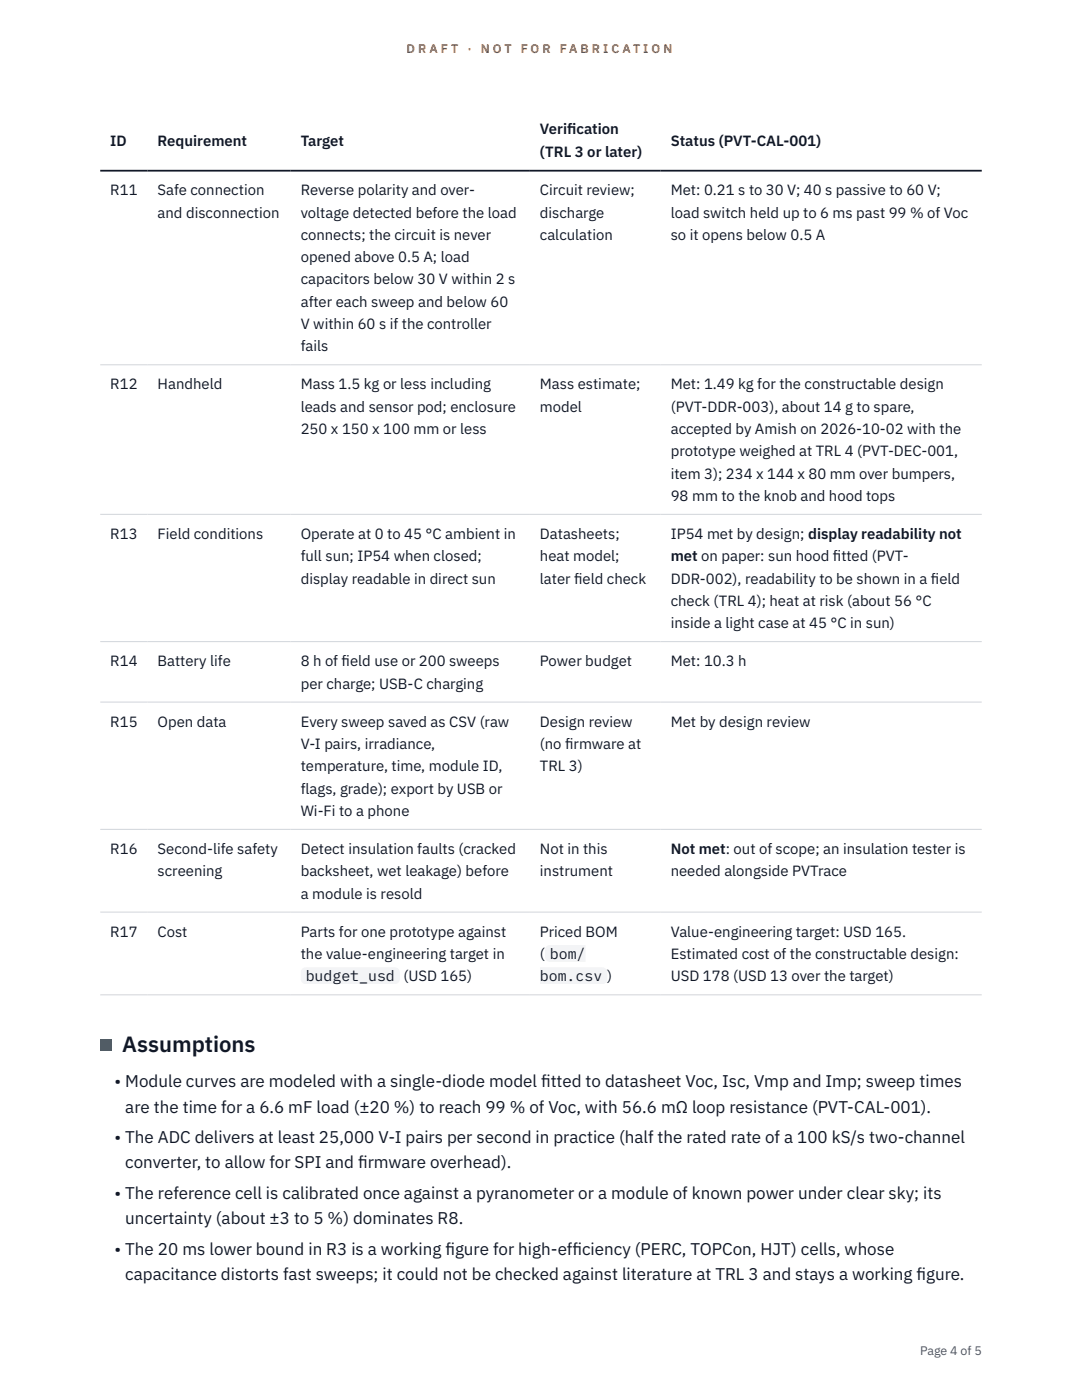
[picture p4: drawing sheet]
<svg xmlns="http://www.w3.org/2000/svg" width="216mm" height="279mm" viewBox="0 0 216 279" stroke-linecap="round" stroke-linejoin="round" font-family="sans-serif">
<defs><g id="words">
<text font-size="4.4" fill="#111827" x="24.4" y="210">Assumptions</text>
<g font-size="3.4" fill="#111827">
<text x="22.9" y="217">• Module curves are modeled with a single-diode model f</text>
<text x="108" y="217">itted to datasheet Voc, Isc, Vmp and Imp; sweep times</text>
<text x="25" y="222">are the time for a 6.6 mF load (±20 %) to reach 99 % of Voc, with 56.6 mΩ loop resistance (PVT-CAL-001).</text>
<text x="22.9" y="228.1">• The ADC delivers at least 25,000 V-I pairs per second in practice (half the rated rate of a 100 kS/s two-channel</text>
<text x="25" y="233.2">converter, to allow for SPI and f</text>
<text x="71.4" y="233.2">irmware overhead).</text>
<text x="22.9" y="239.3">• The reference cell is calibrated once against a pyranometer or a module of known power under clear sky; its</text>
<text x="25" y="244.4">uncertainty (about ±3 to 5 %) dominates R8.</text>
<text x="22.9" y="250.4">• The 20 ms lower bound in R3 is a working f</text>
<text x="88.9" y="250.4">igure for high-eff</text>
<text x="114.2" y="250.4">iciency (PERC, TOPCon, HJT) cells, whose</text>
<text x="25" y="255.5">capacitance distorts fast sweeps; it could not be checked against literature at TRL 3 and stays a working f</text>
<text x="182.9" y="255.5">igure.</text>
</g>
<g font-size="3" fill="#111827">
<text x="22" y="29.1">ID</text>
<text x="31.5" y="29.1">Requirement</text>
<text x="60" y="29.1">Target</text>
<text x="107.7" y="26.8">Verif</text>
<text x="113.2" y="26.8">ication</text>
<text x="133.8" y="29.1">Status (PVT-CAL-001)</text>
<text x="107.7" y="31.3">(TRL 3 or later)</text>
<text x="22" y="39">R11</text>
<text x="31.5" y="39">Safe connection</text>
<text x="60" y="39">Reverse polarity and over-</text>
<text x="107.7" y="39">Circuit review;</text>
<text x="133.8" y="39">Met: 0.21 s to 30 V; 40 s passive to 60 V;</text>
<text x="31.5" y="43.4">and disconnection</text>
<text x="60" y="43.4">voltage detected before the load</text>
<text x="60" y="47.9">connects; the circuit is never</text>
<text x="107.7" y="43.4">discharge</text>
<text x="107.7" y="47.9">calculation</text>
<text x="133.8" y="43.4">load switch held up to 6 ms past 99 % of Voc</text>
<text x="133.8" y="47.9">so it opens below 0.5 A</text>
<text x="60" y="52.3">opened above 0.5 A; load</text>
<text x="60" y="56.8">capacitors below 30 V within 2 s</text>
<text x="60" y="61.2">after each sweep and below 60</text>
<text x="60" y="65.7">V within 60 s if the controller</text>
<text x="60" y="70.1">fails</text>
<text x="22" y="77.7">R12</text>
<text x="31.5" y="77.7">Handheld</text>
<text x="60" y="77.7">Mass 1.5 kg or less including</text>
<text x="107.7" y="77.7">Mass estimate;</text>
<text x="133.8" y="77.7">Met: 1.49 kg for the constructable design</text>
<text x="60" y="82.2">leads and sensor pod; enclosure</text>
<text x="107.7" y="82.2">model</text>
<text x="133.8" y="82.2">(PVT-DDR-003), about 14 g to spare,</text>
<text x="60" y="86.6">250 x 150 x 100 mm or less</text>
<text x="133.8" y="86.6">accepted by Amish on 2026-10-02 with the</text>
<text x="133.8" y="91.1">prototype weighed at TRL 4 (PVT-DEC-001,</text>
<text x="133.8" y="95.5">item 3); 234 x 144 x 80 mm over bumpers,</text>
<text x="133.8" y="99.9">98 mm to the knob and hood tops</text>
<text x="22" y="107.6">R13</text>
<text x="31.5" y="107.6">Field conditions</text>
<text x="60" y="107.6">Operate at 0 to 45 °C ambient in</text>
<text x="107.7" y="107.6">Datasheets;</text>
<text x="133.8" y="107.6">IP54 met by design; display readability not</text>
<text x="60" y="112">full sun; IP54 when closed;</text>
<text x="107.7" y="112">heat model;</text>
<text x="133.8" y="112">met on paper: sun hood f</text>
<text x="166.2" y="112">itted (PVT-</text>
<text x="60" y="116.5">display readable in direct sun</text>
<text x="107.7" y="116.5">later f</text>
<text x="114.6" y="116.5">ield check</text>
<text x="133.8" y="116.5">DDR-002), readability to be shown in a f</text>
<text x="185.8" y="116.5">ield</text>
<text x="133.8" y="120.9">check (TRL 4); heat at risk (about 56 °C</text>
<text x="133.8" y="125.4">inside a light case at 45 °C in sun)</text>
<text x="22" y="133">R14</text>
<text x="31.5" y="133">Battery life</text>
<text x="60" y="133">8 h of f</text>
<text x="60" y="137.4">per charge; USB-C charging</text>
<text x="68.2" y="133">ield use or 200 sweeps</text>
<text x="107.7" y="133">Power budget</text>
<text x="133.8" y="133">Met: 10.3 h</text>
<text x="22" y="145">R15</text>
<text x="31.5" y="145">Open data</text>
<text x="60" y="145">Every sweep saved as CSV (raw</text>
<text x="60" y="149.5">V-I pairs, irradiance,</text>
<text x="107.7" y="145">Design review</text>
<text x="107.7" y="149.5">(no f</text>
<text x="112.8" y="149.5">irmware at</text>
<text x="133.8" y="145">Met by design review</text>
<text x="60" y="153.9">temperature, time, module ID,</text>
<text x="107.7" y="153.9">TRL 3)</text>
<text x="60" y="158.4">flags, grade); export by USB or</text>
<text x="60" y="162.8">Wi-Fi to a phone</text>
<text x="22" y="170.4">R16</text>
<text x="31.5" y="170.4">Second-life safety</text>
<text x="60" y="170.4">Detect insulation faults (cracked</text>
<text x="107.7" y="170.4">Not in this</text>
<text x="133.8" y="170.4">Not met: out of scope; an insulation tester is</text>
<text x="31.5" y="174.9">screening</text>
<text x="60" y="174.9">backsheet, wet leakage) before</text>
<text x="60" y="179.3">a module is resold</text>
<text x="107.7" y="174.9">instrument</text>
<text x="133.8" y="174.9">needed alongside PVTrace</text>
<text x="22" y="187">R17</text>
<text x="31.5" y="187">Cost</text>
<text x="60" y="187">Parts for one prototype against</text>
<text x="60" y="191.4">the value-engineering target in</text>
<text x="107.7" y="187">Priced BOM</text>
<text x="107.7" y="191.4">(</text>
<text x="109.7" y="191.4">bom/</text>
<text x="133.8" y="187">Value-engineering target: USD 165.</text>
<text x="133.8" y="191.4">Estimated cost of the constructable design:</text>
<text x="61" y="195.8">budget_usd</text>
<text x="80.5" y="195.8">(USD 165)</text>
<text x="107.7" y="195.8">bom.csv )</text>
<text x="133.8" y="195.8">USD 178 (USD 13 over the target)</text>
</g>
<g font-size="2.5" fill="#b45309">
<text x="81.1" y="10.5">D R A F T</text>
<text x="93.3" y="10.5">·</text>
<text x="95.9" y="10.5">N O T</text>
<text x="103.9" y="10.5">F O R</text>
<text x="111.7" y="10.5">F A B R I C A T I O N</text>
</g>
<text font-size="2.5" fill="#4b5563" x="183.6" y="270.3">Page 4 of 5</text>
</g></defs>
<path d="M20 72.8h175.9M20 102.6h175.9M20 128.1h175.9M20 140.1h175.9M20 165.5h175.9M20 182h175.9M20 198.5h175.9" fill="none" stroke="#d1d5db" stroke-width=".2"/>
<path d="M20 34.1h175.9" fill="none" stroke="#111827" stroke-width=".35"/>
<g fill="#f3f4f6">
<path d="M60 193h19.8v3.4h-19.8z"/>
<path d="M108.7 188.6h8.1v3.4h-8.1z"/>
<path d="M107.7 193h13.5v3.4h-13.5z"/>
</g>
<path d="M20 207.4h2.2v2.2h-2.2z" fill="#0f766e"/>
<use href="#words"/>
</svg>
